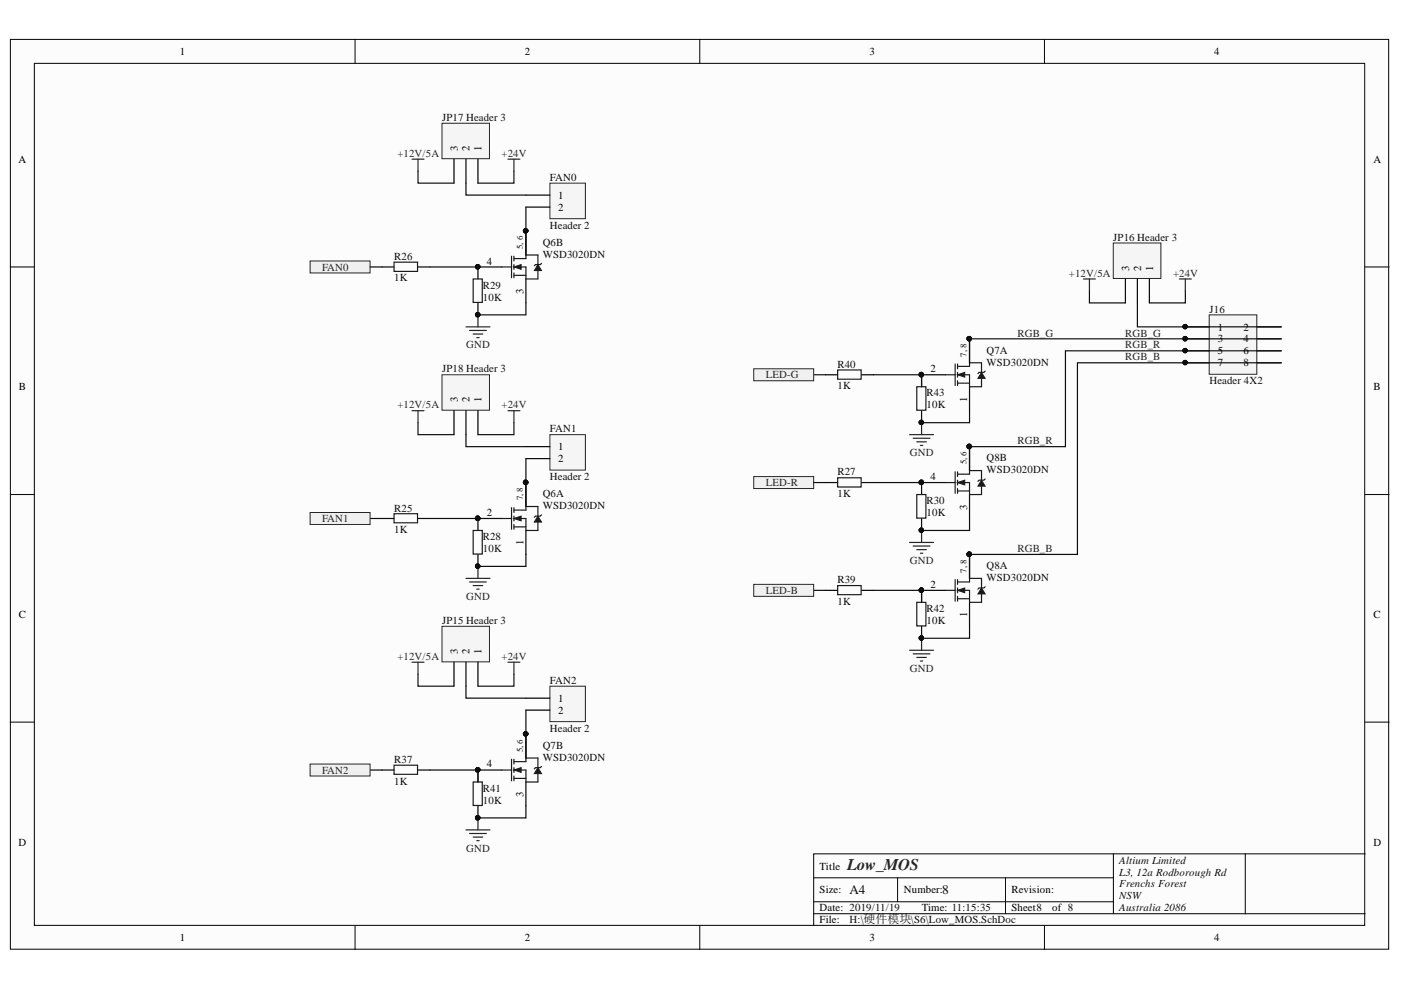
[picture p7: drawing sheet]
<svg xmlns="http://www.w3.org/2000/svg" width="297mm" height="210mm" viewBox="0 0 297 210" stroke-linecap="round" stroke-linejoin="round" font-family="sans-serif">
<defs><g id="words">
<text font-size="3.5" fill="#262626" x="179.6" y="184.4">Low_MOS</text>
<g font-size="2.8" fill="#0e0e0e">
<text x="180.1" y="189.6">A4</text>
<text x="199.7" y="189.6">8</text>
</g>
<g font-size="2.3">
<text x="38.2" y="11.7">1</text>
<text x="111.2" y="11.7">2</text>
<text x="184.3" y="11.7">3</text>
<text x="257.4" y="11.7">4</text>
<text x="3.9" y="34.5">A</text>
<text x="97" y="32" transform="rotate(-90 97 32)">3</text>
<text x="99.6" y="32" transform="rotate(-90 99.6 32)">2</text>
<text x="102.1" y="32" transform="rotate(-90 102.1 32)">1</text>
<text x="291.2" y="34.5">A</text>
<text x="118.4" y="42.1">1</text>
<text x="118.4" y="44.7">2</text>
<text x="103.2" y="56.1">4</text>
<text x="239.4" y="57.4" transform="rotate(-90 239.4 57.4)">3</text>
<text x="242" y="57.4" transform="rotate(-90 242 57.4)">2</text>
<text x="244.5" y="57.4" transform="rotate(-90 244.5 57.4)">1</text>
<text x="111" y="62.3" transform="rotate(-90 111 62.3)">3</text>
<text x="258.2" y="70.1">1</text>
<text x="263.6" y="70.1">2</text>
<text x="258.2" y="72.6">3</text>
<text x="258.2" y="75.2">5</text>
<text x="258.2" y="77.7">7</text>
<text x="263.6" y="72.6">4</text>
<text x="263.6" y="75.2">6</text>
<text x="263.6" y="77.7">8</text>
<text x="4" y="82.8">B</text>
<text x="197.3" y="79">2</text>
<text x="291.2" y="82.8">B</text>
<text x="97" y="85.3" transform="rotate(-90 97 85.3)">3</text>
<text x="99.6" y="85.3" transform="rotate(-90 99.6 85.3)">2</text>
<text x="102.1" y="85.3" transform="rotate(-90 102.1 85.3)">1</text>
<text x="205.1" y="85.2" transform="rotate(-90 205.1 85.2)">1</text>
<text x="118.4" y="95.4">1</text>
<text x="118.4" y="98">2</text>
<text x="197.3" y="101.8">4</text>
<text x="103.2" y="109.5">2</text>
<text x="205.1" y="108" transform="rotate(-90 205.1 108)">3</text>
<text x="111" y="115.6" transform="rotate(-90 111 115.6)">1</text>
<text x="197.3" y="124.7">2</text>
<text x="4" y="131">C</text>
<text x="205.1" y="130.9" transform="rotate(-90 205.1 130.9)">1</text>
<text x="291.2" y="131">C</text>
<text x="97" y="138.6" transform="rotate(-90 97 138.6)">3</text>
<text x="99.6" y="138.6" transform="rotate(-90 99.6 138.6)">2</text>
<text x="102.1" y="138.6" transform="rotate(-90 102.1 138.6)">1</text>
<text x="118.4" y="148.8">1</text>
<text x="118.4" y="151.3">2</text>
<text x="103.2" y="162.7">4</text>
<text x="111" y="169" transform="rotate(-90 111 169)">3</text>
<text x="3.9" y="179.3">D</text>
<text x="291.2" y="179.3">D</text>
<text x="173.8" y="184.4">Title</text>
<text x="173.8" y="189.4">Size:</text>
<text x="191.6" y="189.4">Number:</text>
<text x="214.5" y="189.4">Revision:</text>
<text x="173.8" y="193.2">Date: 2019/11/19</text>
<text x="173.8" y="195.8">File:</text>
<text x="195.4" y="193.2">Time: 11:15:35</text>
<text x="214.5" y="193.2">Sheet8</text>
<text x="223.1" y="193.2">of 8</text>
<text x="38.2" y="199.6">1</text>
<text x="111.2" y="199.6">2</text>
<text x="184.3" y="199.6">3</text>
<text x="257.4" y="199.6">4</text>
</g>
<g font-size="2.3" fill="#0e0e0e">
<text x="93.7" y="25.6">JP17 Header 3</text>
<text x="116.6" y="38.3">FAN0</text>
<text x="115.1" y="52.1">Q6B</text>
<text x="116.6" y="48.5">Header 2</text>
<text x="236" y="51.1">JP16 Header 3</text>
<text x="83.6" y="55.1">R26</text>
<text x="83.6" y="59.7">1K</text>
<text x="115.1" y="54.6">WSD3020DN</text>
<text x="102.4" y="61.2">R29</text>
<text x="102.4" y="63.7">10K</text>
<text x="256.4" y="66.3">J16</text>
<text x="177.6" y="77.9">R40</text>
<text x="209.1" y="75">Q7A</text>
<text x="209.1" y="77.5">WSD3020DN</text>
<text x="93.7" y="79">JP18 Header 3</text>
<text x="177.6" y="82.5">1K</text>
<text x="256.4" y="81.5">Header 4X2</text>
<text x="196.4" y="84">R43</text>
<text x="196.4" y="86.6">10K</text>
<text x="116.6" y="91.6">FAN1</text>
<text x="116.6" y="101.8">Header 2</text>
<text x="177.6" y="100.8">R27</text>
<text x="209.1" y="97.8">Q8B</text>
<text x="209.1" y="100.3">WSD3020DN</text>
<text x="115.1" y="105.4">Q6A</text>
<text x="115.1" y="107.9">WSD3020DN</text>
<text x="177.6" y="105.4">1K</text>
<text x="196.4" y="106.9">R30</text>
<text x="83.6" y="108.5">R25</text>
<text x="83.6" y="113">1K</text>
<text x="196.4" y="109.5">10K</text>
<text x="102.4" y="114.5">R28</text>
<text x="102.4" y="117.1">10K</text>
<text x="177.6" y="123.7">R39</text>
<text x="209.1" y="120.6">Q8A</text>
<text x="209.1" y="123.2">WSD3020DN</text>
<text x="177.6" y="128.2">1K</text>
<text x="196.4" y="129.8">R42</text>
<text x="93.7" y="132.3">JP15 Header 3</text>
<text x="196.4" y="132.3">10K</text>
<text x="116.6" y="145">FAN2</text>
<text x="116.6" y="155.1">Header 2</text>
<text x="83.6" y="161.7">R37</text>
<text x="115.1" y="158.8">Q7B</text>
<text x="115.1" y="161.3">WSD3020DN</text>
<text x="83.6" y="166.4">1K</text>
<text x="102.4" y="167.9">R41</text>
<text x="102.4" y="170.4">10K</text>
<text x="237.3" y="183.1">Altium Limited</text>
<text x="237.3" y="185.6">L3, 12a Rodborough Rd</text>
<text x="237.3" y="188.2">Frenchs Forest</text>
<text x="237.3" y="190.7">NSW</text>
<text x="180.1" y="195.8">H:\硬件模块\S6\Low_MOS.SchDoc</text>
<text x="237.3" y="193.2">Australia 2086</text>
</g>
<g font-size="2.3" fill="#262626">
<text x="84.3" y="33.2">+12V/5A</text>
<text x="106.3" y="33.2">+24V</text>
<text x="68.3" y="57.4">FAN0</text>
<text x="226.6" y="58.7">+12V/5A</text>
<text x="248.7" y="58.7">+24V</text>
<text x="215.7" y="71.3">RGB_G</text>
<text x="238.6" y="71.3">RGB_G</text>
<text x="98.8" y="73.9">GND</text>
<text x="238.6" y="73.9">RGB_R</text>
<text x="238.6" y="76.4">RGB_B</text>
<text x="162.3" y="80.2">LED-G</text>
<text x="84.3" y="86.6">+12V/5A</text>
<text x="106.3" y="86.6">+24V</text>
<text x="215.7" y="94.2">RGB_R</text>
<text x="192.9" y="96.7">GND</text>
<text x="162.3" y="103">LED-R</text>
<text x="68.3" y="110.7">FAN1</text>
<text x="192.9" y="119.6">GND</text>
<text x="215.7" y="117.1">RGB_B</text>
<text x="162.3" y="126">LED-B</text>
<text x="98.8" y="127.2">GND</text>
<text x="84.3" y="139.9">+12V/5A</text>
<text x="106.3" y="139.9">+24V</text>
<text x="192.9" y="142.4">GND</text>
<text x="68.3" y="164.1">FAN2</text>
<text x="98.8" y="180.6">GND</text>
</g>
<g font-size="1.9" fill="#0a0a0a">
<text x="110.8" y="52.8" transform="rotate(-90 110.8 52.8)">5, 6</text>
<text x="204.9" y="75.7" transform="rotate(-90 204.9 75.7)">7, 8</text>
<text x="204.9" y="98.5" transform="rotate(-90 204.9 98.5)">5, 6</text>
<text x="110.8" y="106.1" transform="rotate(-90 110.8 106.1)">7, 8</text>
<text x="204.9" y="121.4" transform="rotate(-90 204.9 121.4)">7, 8</text>
<text x="110.8" y="159.4" transform="rotate(-90 110.8 159.4)">5, 6</text>
</g>
</g></defs>
<g fill="#fcfcfc" stroke="#000" stroke-width=".21">
<path d="M2.2 8.4h292.2v192.9h-292.2z"/>
<path d="M7.3 13.4h282v182.8h-282z"/>
</g>
<g fill="none" stroke="#000" stroke-width=".21">
<path d="M75.3 8.4v5M148.4 8.4v5M221.4 8.4v5M2.2 56.6h5.1M289.4 56.6h5.1M2.2 104.9h5.1M289.4 104.9h5.1M2.2 153.1h5.1M289.4 153.1h5.1M75.3 196.3v5.1M148.4 196.3v5.1M172.5 186.1h63.6"/>
<path d="M172.5 193.7h116.9M172.5 191.2h63.6M190.3 186.1v5.1M213.2 186.1v7.6M221.4 196.3v5.1M236.1 181v12.7M264 181h-91.5v15.3M289.4 181h-25.4v12.7"/>
</g>
<path d="M98.8 122.6h5.1M99.6 123.4h3.5M100.3 124.2h2.1M101.1 124.9h.5M101.3 120.1v2.5M98.8 176h5.1M99.6 176.7h3.5M100.3 177.5h2.1M101.1 178.2h.5M101.3 173.4v2.6" fill="none" stroke="#262626" stroke-width=".25"/>
<g fill="#0e0e0e" stroke="#0e0e0e" stroke-width=".21">
<circle cx="101.3" cy="120" r=".46"/>
<circle cx="101.3" cy="173.4" r=".47"/>
<circle cx="111.4" cy="102.3" r=".47"/>
<circle cx="101.3" cy="109.9" r=".47"/>
</g>
<path d="M111.5 97.2v5.1" fill="none" stroke="#0e0e0e" stroke-width=".25"/>
<path d="M101.3 109.9h5.1M111.5 112.5v5.1" fill="none" stroke="#000" stroke-width=".25"/>
<path d="M106.4 109.9h2.1M108.5 107.6v4.6M109 108.2h2.5M109 109.9h2.5v2.6M109 111.7h2.5M109 107.6v1.1M109 109.4v1M109 111.2v1" fill="none" stroke="#1c1c1c" stroke-width=".25"/>
<path d="M109 109.9l1.5-.5v1z" fill="#1c1c1c"/>
<path d="M109 109.9l1.5-.5v1z" fill="none" stroke="#1c1c1c" stroke-width=".21"/>
<path d="M111.5 107.4v.8M114 110.7v1.8h-2.5M114 107.4v2" fill="none" stroke="#1c1c1c" stroke-width=".25"/>
<path d="M111.5 102.3v5.1" fill="none" stroke="#000" stroke-width=".25"/>
<circle cx="111.4" cy="102.3" r=".47" fill="#0e0e0e" stroke="#0e0e0e" stroke-width=".21"/>
<path d="M114 109.4l.8 1.3h-1.5z" fill="#1c1c1c"/>
<path d="M114 109.4l.8 1.3h-1.5z" fill="none" stroke="#1c1c1c" stroke-width=".21"/>
<path d="M200.5 79.5h2M202.5 77.2v4.5M203 77.7h2.6M203 79.5h2.6v2.5M203 77.2v1M203 79v1M203 81.2h2.6M203 80.7v1M111.5 107.4h2.5M114.8 109.2l-.2 .2h-1.1l-.2 .3" fill="none" stroke="#1c1c1c" stroke-width=".25"/>
<path d="M195.4 79.5h5.1M205.6 82v5.1M111.5 102.3v5.1" fill="none" stroke="#000" stroke-width=".25"/>
<g fill="#0e0e0e" stroke="#0e0e0e" stroke-width=".21">
<circle cx="111.4" cy="102.3" r=".47"/>
<circle cx="101.3" cy="109.9" r=".47"/>
<circle cx="195.3" cy="79.4" r=".46"/>
</g>
<path d="M203 79.5l1.5-.5v1z" fill="#1c1c1c"/>
<path d="M203 79.5l1.5-.5v1z" fill="none" stroke="#1c1c1c" stroke-width=".21"/>
<path d="M205.6 76.9v.8M208.1 76.9v2.1M208.1 80.2v1.8h-2.5" fill="none" stroke="#1c1c1c" stroke-width=".25"/>
<path d="M205.6 71.8v5.1" fill="none" stroke="#000" stroke-width=".25"/>
<circle cx="205.5" cy="71.8" r=".47" fill="#0e0e0e" stroke="#0e0e0e" stroke-width=".21"/>
<path d="M208.1 79l.8 1.2h-1.6z" fill="#1c1c1c"/>
<path d="M208.1 79l.8 1.2h-1.6z" fill="none" stroke="#1c1c1c" stroke-width=".21"/>
<path d="M205.6 76.9h2.5M208.9 78.7l-.3 .3h-1l-.3 .2M83.5 108.9h5v1.9h-5zM100.3 112.5h2v5h-2zM83.5 162.2h5v2h-5zM100.3 165.8h2v5h-2z" fill="none" stroke="#1c1c1c" stroke-width=".25"/>
<path d="M205.6 71.8v5.1M81 109.9h2.5M88.6 109.9h2.6M101.3 109.9v2.6M101.3 117.6v2.5M81 163.3h2.5M88.6 163.3h2.6M101.3 163.3v2.5M101.3 170.9v2.5" fill="none" stroke="#000" stroke-width=".25"/>
<g fill="#0e0e0e" stroke="#0e0e0e" stroke-width=".21">
<circle cx="205.5" cy="71.8" r=".47"/>
<circle cx="195.3" cy="79.4" r=".46"/>
<circle cx="101.3" cy="173.4" r=".47"/>
<circle cx="101.3" cy="120" r=".46"/>
<circle cx="101.3" cy="109.9" r=".47"/>
<circle cx="101.3" cy="163.2" r=".46"/>
</g>
<path d="M78.5 109.9h2.5M91.2 109.9h10.1M111.5 117.6v2.5h-10.2M78.5 163.3h2.5M91.2 163.3h10.1v2.5M111.5 170.9v2.5h-10.2" fill="none" stroke="#0e0e0e" stroke-width=".25"/>
<path d="M116.6 92.2h7.5v7.5h-7.5z" fill="#f5f5f5" stroke="#262626" stroke-width=".21"/>
<path d="M111.5 94.7h5.1M111.5 97.2h5.1" fill="none" stroke="#000" stroke-width=".25"/>
<path d="M111.5 150.6v5" fill="none" stroke="#0e0e0e" stroke-width=".25"/>
<circle cx="111.4" cy="155.6" r=".46" fill="#0e0e0e" stroke="#0e0e0e" stroke-width=".21"/>
<path d="M116.6 145.5h7.5v7.5h-7.5z" fill="#f5f5f5" stroke="#262626" stroke-width=".21"/>
<path d="M111.5 148h5.1M111.5 150.6h5.1" fill="none" stroke="#000" stroke-width=".25"/>
<g fill="#f0f0f0" stroke="#262626" stroke-width=".21">
<path d="M65.7 55.3h12.8v2.6h-12.8z" fill-rule="evenodd"/>
<path d="M65.7 108.7h12.8v2.5h-12.8z" fill-rule="evenodd"/>
</g>
<path d="M107.7 33.7h2.5M109 33.7v2.6M98.8 69.3h5.1M99.6 70.1h3.5M100.3 70.8h2.1M101.1 71.6h.5M101.3 66.8v2.5M192.8 137.9h5.1M193.6 138.6h3.6M194.4 139.4h2M195.4 135.3v2.6M195.1 140.2h.5" fill="none" stroke="#262626" stroke-width=".25"/>
<g fill="#0e0e0e" stroke="#0e0e0e" stroke-width=".21">
<circle cx="101.3" cy="66.7" r=".46"/>
<circle cx="195.3" cy="135.3" r=".46"/>
<circle cx="111.4" cy="48.9" r=".46"/>
<circle cx="101.3" cy="56.6" r=".46"/>
</g>
<path d="M111.5 43.9v5.1" fill="none" stroke="#0e0e0e" stroke-width=".25"/>
<path d="M101.3 56.6h5.1M111.5 59.1v5.1" fill="none" stroke="#000" stroke-width=".25"/>
<path d="M106.4 56.6h2.1M108.5 54.3v4.6M109 54.8h2.5M109 56.6h2.5v2.5M109 58.4h2.5M109 54.3v1M109 56.1v1M109 57.9v1" fill="none" stroke="#1c1c1c" stroke-width=".25"/>
<path d="M109 56.6l1.5-.5v1z" fill="#1c1c1c"/>
<path d="M109 56.6l1.5-.5v1z" fill="none" stroke="#1c1c1c" stroke-width=".21"/>
<path d="M111.5 54.1v.7M114 57.4v1.7h-2.5M114 54.1v2" fill="none" stroke="#1c1c1c" stroke-width=".25"/>
<path d="M111.5 49v5.1" fill="none" stroke="#000" stroke-width=".25"/>
<circle cx="111.4" cy="48.9" r=".46" fill="#0e0e0e" stroke="#0e0e0e" stroke-width=".21"/>
<path d="M114 56.1l.8 1.3h-1.5z" fill="#1c1c1c"/>
<path d="M114 56.1l.8 1.3h-1.5z" fill="none" stroke="#1c1c1c" stroke-width=".21"/>
<path d="M111.5 54.1h2.5M114.8 55.8l-.2 .3h-1.1l-.2 .2M200.5 102.3h2M202.5 100v4.6M203 100.5h2.6M203 102.3h2.6v2.6M203 104.1h2.6M203 100v1M203 101.8v1M203 103.6v1" fill="none" stroke="#1c1c1c" stroke-width=".25"/>
<path d="M111.5 49v5.1M195.4 102.3h5.1M205.6 104.9v5" fill="none" stroke="#000" stroke-width=".25"/>
<g fill="#0e0e0e" stroke="#0e0e0e" stroke-width=".21">
<circle cx="111.4" cy="48.9" r=".46"/>
<circle cx="101.3" cy="56.6" r=".46"/>
<circle cx="195.3" cy="102.3" r=".46"/>
</g>
<path d="M203 102.3l1.5-.5v1z" fill="#1c1c1c"/>
<path d="M203 102.3l1.5-.5v1z" fill="none" stroke="#1c1c1c" stroke-width=".21"/>
<path d="M205.6 99.8v.7M208.1 99.8v2M208.1 103.1v1.8h-2.5" fill="none" stroke="#1c1c1c" stroke-width=".25"/>
<path d="M205.6 94.7v5.1" fill="none" stroke="#000" stroke-width=".25"/>
<circle cx="205.5" cy="94.7" r=".47" fill="#0e0e0e" stroke="#0e0e0e" stroke-width=".21"/>
<path d="M208.1 101.8l.8 1.3h-1.6z" fill="#1c1c1c"/>
<path d="M208.1 101.8l.8 1.3h-1.6z" fill="none" stroke="#1c1c1c" stroke-width=".21"/>
<path d="M83.5 55.6h5v1.9h-5zM100.3 59.1h2v5h-2zM205.6 99.8h2.5M208.9 101.6l-.3 .2h-1l-.3 .3M177.6 124.2h5v1.9h-5zM194.4 127.7h1.9v5h-1.9z" fill="none" stroke="#1c1c1c" stroke-width=".25"/>
<path d="M81 56.6h2.5M88.6 56.6h2.6M101.3 56.6v2.5M101.3 64.2v2.6M205.6 94.7v5.1M175.1 125.2h2.5M182.7 125.2h2.5M195.4 125.2v2.5M195.4 132.8v2.5" fill="none" stroke="#000" stroke-width=".25"/>
<g fill="#0e0e0e" stroke="#0e0e0e" stroke-width=".21">
<circle cx="205.5" cy="94.7" r=".47"/>
<circle cx="195.3" cy="102.3" r=".46"/>
<circle cx="195.3" cy="135.3" r=".46"/>
<circle cx="101.3" cy="66.7" r=".46"/>
<circle cx="101.3" cy="56.6" r=".46"/>
<circle cx="195.3" cy="125.1" r=".46"/>
</g>
<path d="M91.2 56.6h10.1M111.5 64.2v2.6h-10.2M172.5 125.2h2.6M185.2 125.2h10.2v2.5M205.6 132.8v2.5h-10.2" fill="none" stroke="#0e0e0e" stroke-width=".25"/>
<path d="M116.6 38.8h7.5v7.6h-7.5z" fill="#f5f5f5" stroke="#262626" stroke-width=".21"/>
<path d="M111.5 41.4h5.1M111.5 43.9h5.1" fill="none" stroke="#000" stroke-width=".25"/>
<g fill="#f0f0f0" stroke="#262626" stroke-width=".21">
<path d="M65.7 162h12.8v2.5h-12.8z" fill-rule="evenodd"/>
<path d="M159.8 101h12.7v2.6h-12.7z" fill-rule="evenodd"/>
</g>
<path d="M192.8 92.2h5.1M193.6 92.9h3.6M194.4 93.7h2M195.1 94.4h.5M195.4 89.6v2.6M192.8 115h5.1M193.6 115.8h3.6M194.4 116.5h2M195.1 117.3h.5M195.4 112.5v2.5" fill="none" stroke="#262626" stroke-width=".25"/>
<g fill="#0e0e0e" stroke="#0e0e0e" stroke-width=".21">
<circle cx="195.3" cy="112.4" r=".46"/>
<circle cx="195.3" cy="89.6" r=".46"/>
<circle cx="101.3" cy="163.2" r=".46"/>
</g>
<path d="M101.3 163.3h5.1M111.5 165.8v5.1" fill="none" stroke="#000" stroke-width=".25"/>
<path d="M106.4 163.3h2.1M108.5 161v4.5M109 161.5h2.5M109 163.3h2.5v2.5M109 165h2.5M109 161v1M109 162.8v1M109 164.5v1" fill="none" stroke="#1c1c1c" stroke-width=".25"/>
<path d="M109 163.3l1.5-.5v1z" fill="#1c1c1c"/>
<path d="M109 163.3l1.5-.5v1z" fill="none" stroke="#1c1c1c" stroke-width=".21"/>
<path d="M111.5 160.7v.8M114 164v1.8h-2.5M114 160.7v2.1" fill="none" stroke="#1c1c1c" stroke-width=".25"/>
<path d="M111.5 155.6v5.1" fill="none" stroke="#000" stroke-width=".25"/>
<circle cx="111.4" cy="155.6" r=".46" fill="#0e0e0e" stroke="#0e0e0e" stroke-width=".21"/>
<path d="M114 162.8l.8 1.2h-1.5z" fill="#1c1c1c"/>
<path d="M114 162.8l.8 1.2h-1.5z" fill="none" stroke="#1c1c1c" stroke-width=".21"/>
<path d="M200.5 125.2h2M202.5 122.9v4.6M203 123.4h2.6M203 125.2h2.6v2.5M203 126.9h2.6M203 122.9v1M203 124.7v1M203 126.4v1.1M111.5 160.7h2.5M114.8 162.5l-.2 .3h-1.1l-.2 .2" fill="none" stroke="#1c1c1c" stroke-width=".25"/>
<path d="M195.4 125.2h5.1M205.6 127.7v5.1M111.5 155.6v5.1" fill="none" stroke="#000" stroke-width=".25"/>
<g fill="#0e0e0e" stroke="#0e0e0e" stroke-width=".21">
<circle cx="111.4" cy="155.6" r=".46"/>
<circle cx="101.3" cy="163.2" r=".46"/>
<circle cx="195.3" cy="125.1" r=".46"/>
</g>
<path d="M203 125.2l1.5-.5v1z" fill="#1c1c1c"/>
<path d="M203 125.2l1.5-.5v1z" fill="none" stroke="#1c1c1c" stroke-width=".21"/>
<path d="M205.6 122.6v.8M208.1 125.9v1.8h-2.5M208.1 122.6v2.1" fill="none" stroke="#1c1c1c" stroke-width=".25"/>
<path d="M205.6 117.6v5" fill="none" stroke="#000" stroke-width=".25"/>
<circle cx="205.5" cy="117.5" r=".47" fill="#0e0e0e" stroke="#0e0e0e" stroke-width=".21"/>
<path d="M208.1 124.7l.8 1.2h-1.6z" fill="#1c1c1c"/>
<path d="M208.1 124.7l.8 1.2h-1.6z" fill="none" stroke="#1c1c1c" stroke-width=".21"/>
<path d="M177.6 78.4h5v2h-5zM194.4 82h1.9v5h-1.9zM177.6 101.3h5v2h-5zM194.4 104.9h1.9v5h-1.9zM205.6 122.6h2.5M208.9 124.4l-.3 .3h-1l-.3 .2" fill="none" stroke="#1c1c1c" stroke-width=".25"/>
<path d="M175.1 79.5h2.5M182.7 79.5h2.5M195.4 79.5v2.5M195.4 87.1v2.5M175.1 102.3h2.5M182.7 102.3h2.5M195.4 102.3v2.6M195.4 109.9v2.6M205.6 117.6v5" fill="none" stroke="#000" stroke-width=".25"/>
<g fill="#0e0e0e" stroke="#0e0e0e" stroke-width=".21">
<circle cx="205.5" cy="117.5" r=".47"/>
<circle cx="195.3" cy="125.1" r=".46"/>
<circle cx="195.3" cy="89.6" r=".46"/>
<circle cx="195.3" cy="112.4" r=".46"/>
<circle cx="195.3" cy="102.3" r=".46"/>
<circle cx="195.3" cy="79.4" r=".46"/>
</g>
<path d="M172.5 79.5h2.6M185.2 79.5h10.2v2.5M205.6 87.1v2.5h-10.2M172.5 102.3h2.6M185.2 102.3h10.2M205.6 109.9v2.6h-10.2" fill="none" stroke="#0e0e0e" stroke-width=".25"/>
<g fill="#f0f0f0" stroke="#262626" stroke-width=".21">
<path d="M159.8 78.2h12.7v2.5h-12.7z" fill-rule="evenodd"/>
<path d="M159.8 123.9h12.7v2.5h-12.7z" fill-rule="evenodd"/>
</g>
<path d="M78.5 56.6h2.5" fill="none" stroke="#0e0e0e" stroke-width=".25"/>
<path d="M93.7 26.1h10.1v7.5h-10.1z" fill="#f5f5f5" stroke="#262626" stroke-width=".21"/>
<path d="M96.3 33.7v5.1M98.8 33.7v5.1M101.3 33.7v5.1" fill="none" stroke="#000" stroke-width=".25"/>
<path d="M87.4 33.7h2.5M88.6 33.7v2.6M107.7 87.1h2.5M109 87.1v2.5" fill="none" stroke="#262626" stroke-width=".25"/>
<path d="M88.6 36.3v2.5h7.7" fill="none" stroke="#0e0e0e" stroke-width=".25"/>
<path d="M93.7 79.5h10.1v7.5h-10.1z" fill="#f5f5f5" stroke="#262626" stroke-width=".21"/>
<path d="M96.3 87.1v5.1M98.8 87.1v5.1M101.3 87.1v5.1" fill="none" stroke="#000" stroke-width=".25"/>
<path d="M87.4 87.1h2.5M88.6 87.1v2.5M107.7 140.4h2.5M109 140.4v2.5" fill="none" stroke="#262626" stroke-width=".25"/>
<path d="M88.6 89.6v2.6h7.7" fill="none" stroke="#0e0e0e" stroke-width=".25"/>
<path d="M93.7 132.8h10.1v7.5h-10.1z" fill="#f5f5f5" stroke="#262626" stroke-width=".21"/>
<path d="M96.3 140.4v5.1M98.8 140.4v5.1M101.3 140.4v5.1" fill="none" stroke="#000" stroke-width=".25"/>
<path d="M250 59.1h2.6M251.3 59.1v2.6M87.4 140.4h2.5M88.6 140.4v2.5" fill="none" stroke="#262626" stroke-width=".25"/>
<path d="M88.6 142.9v2.6h7.7" fill="none" stroke="#0e0e0e" stroke-width=".25"/>
<path d="M236 51.5h10.1v7.5h-10.1z" fill="#f5f5f5" stroke="#262626" stroke-width=".21"/>
<path d="M238.6 59.1v5.1M241.1 59.1v5.1M243.7 59.1v5.1" fill="none" stroke="#000" stroke-width=".25"/>
<path d="M229.7 59.1h2.6M231 59.1v2.6" fill="none" stroke="#262626" stroke-width=".25"/>
<path d="M98.8 38.8v2.6h12.7M109 36.3v2.5h-7.7M231 61.7v2.5h7.6M251.3 61.7v2.5h-7.6M98.8 92.2v2.5h12.7M109 89.6v2.6h-7.7M98.8 145.5v2.5h12.7M109 142.9v2.6h-7.7" fill="none" stroke="#0e0e0e" stroke-width=".25"/>
<path d="M256.4 66.8h10.1v12.6h-10.1z" fill="#f5f5f5" stroke="#262626" stroke-width=".21"/>
<path d="M251.3 69.3h5.1M251.3 71.8h5.1M251.3 74.4h5.1M251.3 76.9h5.1M266.6 69.3h5.1M266.6 71.8h5.1M266.6 74.4h5.1M266.6 76.9h5.1" fill="none" stroke="#000" stroke-width=".25"/>
<g fill="#0e0e0e" stroke="#0e0e0e" stroke-width=".21">
<circle cx="251.3" cy="69.3" r=".46"/>
<circle cx="251.3" cy="71.8" r=".46"/>
<circle cx="251.3" cy="74.3" r=".46"/>
<circle cx="251.3" cy="76.9" r=".46"/>
<circle cx="205.5" cy="71.8" r=".47"/>
<circle cx="205.5" cy="94.7" r=".47"/>
<circle cx="205.5" cy="117.5" r=".47"/>
</g>
<path d="M205.6 71.8h66.1M241.1 64.2v5.1h30.6M271.7 74.4h-45.8v20.3h-20.3M271.7 76.9h-43.3v40.7h-22.8" fill="none" stroke="#0e0e0e" stroke-width=".25"/>
<use href="#words"/>
</svg>
